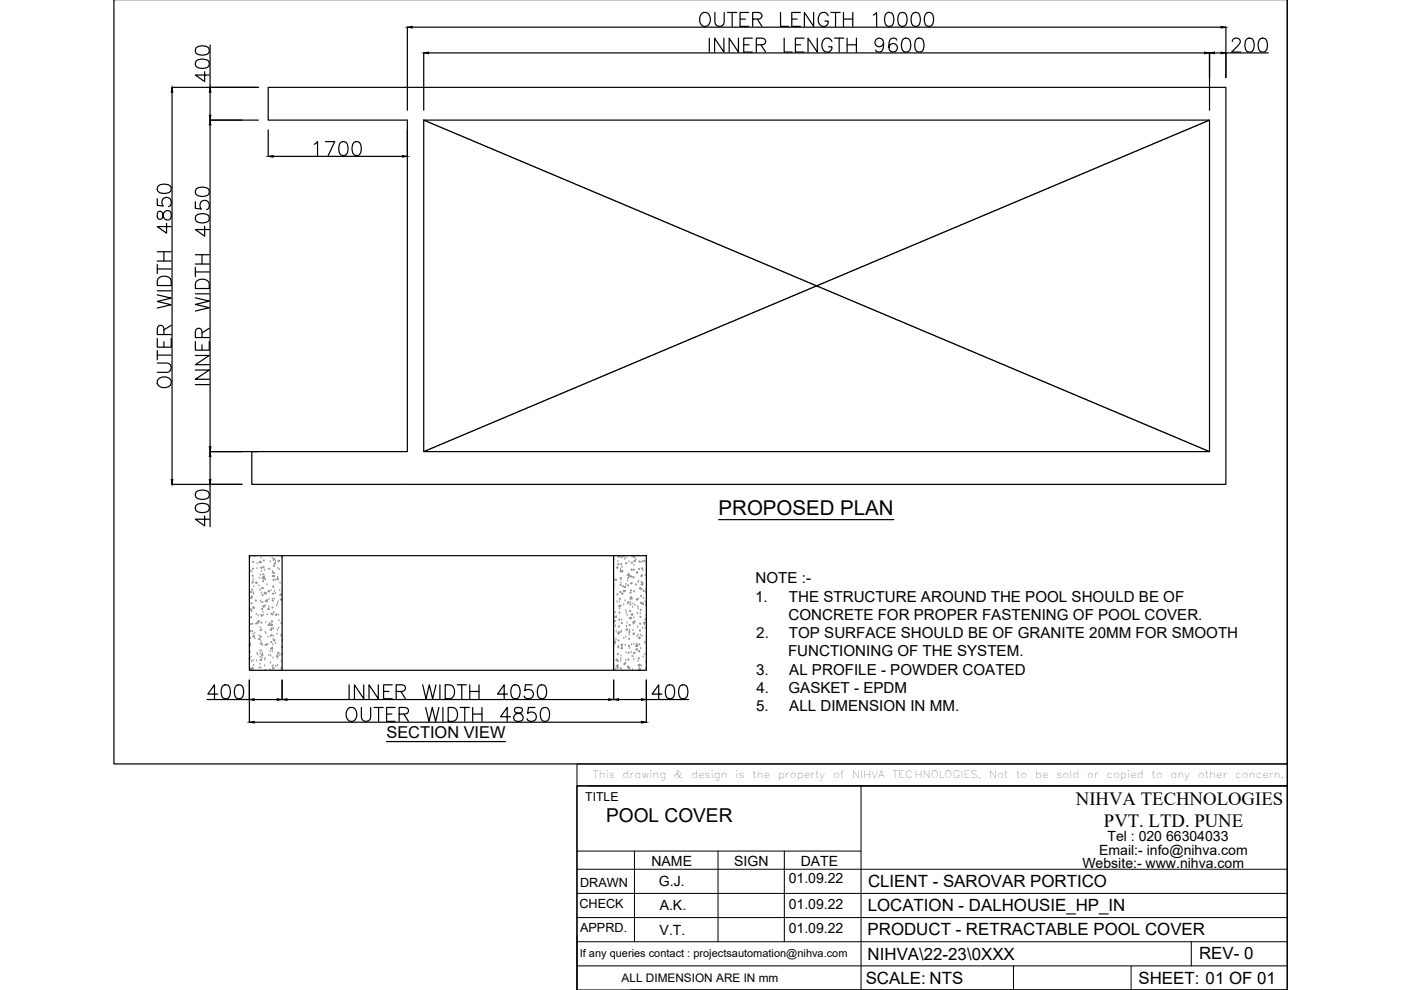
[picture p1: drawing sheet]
<svg xmlns="http://www.w3.org/2000/svg" width="297mm" height="210mm" viewBox="0 0 297 210" stroke-linecap="round" stroke-linejoin="round" font-family="sans-serif">
<defs><g id="words">
<text font-size="4.3" x="152.4" y="109.3">PROPOSED PLAN</text>
<text font-size="4.1" x="128.5" y="174.2">POOL COVER</text>
<g font-size="4">
<text x="228.1" y="170.8">NIHVA TECHNOLOGIES</text>
<text x="234.1" y="175.3">PVT. LTD. PUNE</text>
</g>
<g font-size="3.6">
<text x="184" y="188.1">CLIENT - SAROVAR PORTICO</text>
<text x="184" y="193.2">LOCATION - DALHOUSIE_HP_IN</text>
<text x="183.9" y="198.3">PRODUCT - RETRACTABLE POOL COVER</text>
<text x="184" y="203.5">NIHVA\22-23\0XXX</text>
<text x="254.2" y="203.4">REV- 0</text>
<text x="183.6" y="208.6">SCALE: NTS</text>
<text x="241.4" y="208.6">SHEET: 01 OF 01</text>
</g>
<text font-size="3.5" x="81.9" y="156.5">SECTION VIEW</text>
<g font-size="3.2">
<text x="160.2" y="123.7">NOTE :-</text>
<text x="160.1" y="127.6">1.</text>
<text x="167.2" y="131.4">CONCRETE FOR PROPER FASTENING OF POOL COVER.</text>
<text x="167.3" y="127.6">THE STRUCTURE AROUND THE POOL SHOULD BE OF</text>
<text x="160.3" y="135.3">2.</text>
<text x="167.3" y="135.3">TOP SURFACE SHOULD BE OF GRANITE 20MM FOR SMOOTH</text>
<text x="160.3" y="143">3.</text>
<text x="167.1" y="139.2">FUNCTIONING OF THE SYSTEM.</text>
<text x="167.3" y="143">AL PROFILE - POWDER COATED</text>
<text x="160.4" y="146.9">4.</text>
<text x="167.2" y="146.9">GASKET - EPDM</text>
<text x="160.3" y="150.8">5.</text>
<text x="167.3" y="150.8">ALL DIMENSION IN MM.</text>
</g>
<g font-size="3">
<text x="234.8" y="178.2">Tel : 020 66304033</text>
<text x="138.1" y="183.6">NAME</text>
<text x="155.7" y="183.6">SIGN</text>
<text x="169.8" y="183.5">DATE</text>
<text x="229.5" y="184">Website:- www.nihva.com</text>
<text x="233" y="181.2">Email:- info@nihva.com</text>
<text x="139.7" y="188">G.J.</text>
<text x="167.2" y="187.2">01.09.22</text>
<text x="139.9" y="193">A.K.</text>
<text x="167.2" y="192.7">01.09.22</text>
<text x="167.2" y="197.8">01.09.22</text>
<text x="139.9" y="198.2">V.T.</text>
</g>
<g font-size="2.7">
<text x="123" y="188">DRAWN</text>
<text x="122.9" y="192.5">CHECK</text>
<text x="123" y="197.6">APPRD.</text>
</g>
<text font-size="2.6" x="124.1" y="169.9">TITLE</text>
<text font-size="2.5" x="131.8" y="208.2">ALL DIMENSION ARE IN mm</text>
<text font-size="2.3" x="122.9" y="202.9">If any queries contact : projectsautomation@nihva.com</text>
<g font-size="2.2">
<text x="125.7" y="164.8">This</text>
<text x="132" y="164.8">drawing</text>
<text x="142.9" y="164.8">&amp;</text>
<text x="146.5" y="164.8">design</text>
<text x="155.9" y="164.8">is</text>
<text x="159.5" y="164.8">the</text>
<text x="165" y="164.8">property</text>
<text x="176.6" y="164.8">of</text>
<text x="180.7" y="164.8">NIHVA</text>
<text x="189.2" y="164.8">TECHNOLOGIES.</text>
<text x="209.7" y="164.8">Not</text>
<text x="215.4" y="164.8">to</text>
<text x="219.5" y="164.8">be</text>
<text x="224" y="164.8">sold</text>
<text x="230.5" y="164.8">or</text>
<text x="234.6" y="164.8">copied</text>
<text x="244.1" y="164.8">to</text>
<text x="248.2" y="164.8">any</text>
<text x="254" y="164.8">other</text>
<text x="261.9" y="164.8">concern.</text>
</g>
</g></defs>
<!-- layer: 0 -->
<g fill="none" stroke="#000" stroke-width=".25">
<path d="M24.2 -.1v162.1h248.7v-162.1v210h-139.2M36.4 18.5h18.4M36.5 19.6v82.1M41.6 13a2.29 2.29 0 0 1 2.6 0 .97 .97 0 0 1-.4 1.4 2.46 2.46 0 0 1-2.2-.3l-.2-.4zM41.6 10.1a2.29 2.29 0 0 1 2.6 0 .96 .96 0 0 1-.4 1.4 2.46 2.46 0 0 1-2.2-.2l-.2-.4zM43.4 15.2v2.1l-2-1.4h3M44.5 9.5v9M44.5 19.6v4.8M56.9 18.5h203v84.2h-206.5v-6.9h33v-70.3h-29.5zM86.4 5.7v17.7M87.4 5.8h171.5M89.8 11.2v12.2"/>
<path d="M90.9 11.2h164.5M148.6 3.1a1.09 1.09 0 0 1 1.3-.4 1.09 1.09 0 0 1 .7 1.1 1.3 1.3 0 0 1-.3 1.4 1.3 1.3 0 0 1-1.4 .3 1.83 1.83 0 0 1-.3-2.4zM150.4 8.1v2.9M151.6 2.6v2.1a.99 .99 0 0 0 1 .9 .99 .99 0 0 0 .9-.9v-2.1M153.5 8.1v2.9l-2-2.9v2.9M154.2 2.6h2M155.2 2.6v3M156.6 8.1v2.9l-2-2.9v2.9M156.9 4h1.1M157.7 9.5h1.1M158.7 2.6h-1.8v3h1.8M159.5 8.1h-1.8v2.9h1.8"/>
<path d="M159.6 4l1.7-.1a.67 .67 0 0 0 0-1.1l-.4-.2h-1.3v3M160.4 9.5l1.6-.1a.67 .67 0 0 0 0-1.2l-.4-.1h-1.2v2.9M160.6 4l1 1.6M161.3 9.5l1 1.5M165.5 2.6v3h1.7M166.3 8.1v2.9h1.6M167.9 4h1.1M168.6 9.5h1.2M169.7 2.6h-1.8v3h1.8M170.5 8.1h-1.9v2.9h1.9M172.5 2.6v3l-2-3v3M173.3 8.1v2.9l-2-2.9v2.9"/>
<path d="M175.6 3.3a1.08 1.08 0 0 0-1.2-.7 1.08 1.08 0 0 0-.9 1.2 1.3 1.3 0 0 0 .3 1.4 1.3 1.3 0 0 0 1.4 .3l.4-.6v-.4h-.7M176.2 2.6h1.9M176.4 8.8a1.09 1.09 0 0 0-1.3-.7 1.09 1.09 0 0 0-.8 1.1 1.3 1.3 0 0 0 .3 1.4 1.3 1.3 0 0 0 1.4 .3l.4-.6v-.4h-.7M176.9 8.1h2M177.2 2.6v3M177.9 8.1v2.9M178.8 4h2M178.8 2.6v3M179.6 9.5h2M179.6 8.1v2.9M180.8 2.6v3M181.6 8.1v2.9"/>
<path d="M185.2 3.2l.7-.6v3M187.3 9.1a.92 .92 0 0 1-1.2 .8 .92 .92 0 0 1-.4-1.5 .92 .92 0 0 1 1.5 .1 2.67 2.67 0 0 1-.3 2.4 .87 .87 0 0 1-1.3-.3M188 2.8a.94 .94 0 0 1 1.4 .4 2.41 2.41 0 0 1-.3 2.3 .97 .97 0 0 1-1.4-.5 2.44 2.44 0 0 1 .3-2.2zM190.1 8.5a.85 .85 0 0 0-1.2-.3 2.27 2.27 0 0 0 0 2.7 .92 .92 0 0 0 1.3-.4 .92 .92 0 0 0-.6-1.3 .92 .92 0 0 0-1.1 .9M190.8 2.8a.95 .95 0 0 1 1.4 .4 2.45 2.45 0 0 1-.3 2.3 .95 .95 0 0 1-1.4-.5 2.39 2.39 0 0 1 .3-2.2zM191.5 8.2a.95 .95 0 0 1 1.5 .5 2.45 2.45 0 0 1-.3 2.2 .95 .95 0 0 1-1.4-.4 2.39 2.39 0 0 1 .2-2.3zM193.6 2.8a.94 .94 0 0 1 1.4 .4 2.41 2.41 0 0 1-.3 2.3 .97 .97 0 0 1-1.4-.5 2.44 2.44 0 0 1 .3-2.2zM194.4 8.2a.94 .94 0 0 1 1.4 .5 2.41 2.41 0 0 1-.3 2.2 .97 .97 0 0 1-1.4-.4 2.44 2.44 0 0 1 .3-2.3zM196.4 2.8a.95 .95 0 0 1 1.4 .4 2.45 2.45 0 0 1-.3 2.3 .95 .95 0 0 1-1.4-.5 2.39 2.39 0 0 1 .3-2.2zM256.4 11.2v12.2M257.5 11.2h1.4M259.9 11.2h9"/>
<path d="M259.9 5.7v10.7M261.3 8.8l.3-.6 .8-.1a.73 .73 0 0 1 .4 1.1l-1.7 1.8h2M264.4 8.2a.94 .94 0 0 1 1.4 .5 2.41 2.41 0 0 1-.3 2.2 .96 .96 0 0 1-1.4-.4 2.44 2.44 0 0 1 .3-2.3zM267.2 8.2a.95 .95 0 0 1 1.4 .5 2.45 2.45 0 0 1-.3 2.2 .95 .95 0 0 1-1.4-.4 2.39 2.39 0 0 1 .3-2.3zM33.5 39.5a2.27 2.27 0 0 1 2.7 0 .97 .97 0 0 1-.5 1.4 2.44 2.44 0 0 1-2.2-.3l-.2-.4zM44.5 25.5h10.3M44.5 26.5v68.2M56.9 27.6v5.6M57.9 33.2h27.4M66.6 30.6l.7-.6v3M69 30h2l-1.4 3M72.2 30.2a.97 .97 0 0 1 1.5 .4 2.44 2.44 0 0 1-.3 2.2 .95 .95 0 0 1-1.4-.4 2.44 2.44 0 0 1 .2-2.2z"/>
<path d="M75.1 30.2a.96 .96 0 0 1 1.4 .4 2.44 2.44 0 0 1-.3 2.2 .94 .94 0 0 1-1.4-.4 2.39 2.39 0 0 1 .3-2.2zM89.8 25.5h166.6v70.3h-166.6zM33.3 42.1v1.4l1.3 .2a1.04 1.04 0 0 1 0-1.6 1.04 1.04 0 0 1 1.5 .2 1.04 1.04 0 0 1-.4 1.5M33.3 56v2M33.3 57h3M33.3 55.3h3M33.3 53.4h3M33.5 59.1a1.64 1.64 0 0 1 2.8 .5v.9h-3zM33.5 45a1.11 1.11 0 0 0 .3 1.5h.3a1.6 1.6 0 0 0 .7-1.4 .81 .81 0 0 1 .8-.5 .81 .81 0 0 1 .7 .8v.5a.84 .84 0 0 1-.9 .8 .84 .84 0 0 1-.8-.9l-.1-.6a.59 .59 0 0 0-1-.2zM34.8 53.4v1.9M35.3 47.3v2.1l-2-1.4h3M41.4 42.8v1.4l1.3 .1a1.04 1.04 0 0 1 0-1.6 1.04 1.04 0 0 1 1.5 .2 1.04 1.04 0 0 1-.4 1.6"/>
<path d="M41.4 57.7h3M41.4 56.7v1.9M41.4 56h3M41.4 54h3M41.6 59.8a1.65 1.65 0 0 1 2.8 .4v1h-3zM41.6 45.7a2.29 2.29 0 0 1 2.6 0 .95 .95 0 0 1-.4 1.4 2.42 2.42 0 0 1-2.2-.3l-.2-.4zM41.6 40.1a2.29 2.29 0 0 1 2.6 0 .95 .95 0 0 1-.4 1.4 2.42 2.42 0 0 1-2.2-.3l-.2-.4zM42.8 54v2M43.4 48v2.1l-2-1.4h3M33.3 77h2.2a.99 .99 0 0 1 .8 1 .99 .99 0 0 1-.8 .9h-2.2M33.3 71.8v1.8h3v-1.8M33.3 62.5l3 .7-3 .7 3 .7-3 .7"/>
<path d="M33.3 75.3h3M33.3 74.3v2M33.3 61.7h3M34.8 70.9l-.2-1.6a.69 .69 0 0 0-1.1 0l-.2 .4v1.2h3M34.8 72.5v1.1M36.3 69l-1.5 .9M41.4 78.5h3l-3 1.9h3M41.4 75.4h3l-3 1.9h3M41.4 72.4v1.8h3v-1.8M41.4 63.1l3 .7-3 .7 3 .7-3 .7M41.4 62.3h3M42.8 71.6l-.1-1.7a.68 .68 0 0 0-1.1 0l-.2 1.7h3"/>
<path d="M42.8 73.1v1.1M44.4 69.6l-1.6 1M33.5 80.5a1.71 1.71 0 0 1 2.8 .3 1.42 1.42 0 0 1-.7 1.3 1.42 1.42 0 0 1-1.5-.1 1.03 1.03 0 0 1-.6-1.5zM41.4 81.5h3M44.5 95.8h10.3M44.5 96.8v4.9M36.4 102.7h14.9M41.6 107.1a2.34 2.34 0 0 1 2.6 0 .96 .96 0 0 1-.4 1.4 2.5 2.5 0 0 1-2.2-.2l-.2-.5zM41.6 104.3a2.29 2.29 0 0 1 2.6 0 .97 .97 0 0 1-.4 1.4 2.46 2.46 0 0 1-2.2-.2l-.2-.5zM43.4 109.4v2.1l-2-1.4h3M44.5 102.7v9M52.9 117.8h6.9v24.3h-6.9z"/>
<path d="M130.1 117.8h6.9v24.3h-6.9zM152.4 110.2h37.1M43.9 148.3h9M46.2 147.2h-2.1l1.4-2v2.9M47.3 145.3a.95 .95 0 0 1 1.4 .5 2.39 2.39 0 0 1-.3 2.2 .95 .95 0 0 1-1.4-.4 2.45 2.45 0 0 1 .3-2.3zM50.1 145.3a.96 .96 0 0 1 1.4 .5 2.44 2.44 0 0 1-.3 2.2 .94 .94 0 0 1-1.4-.4 2.41 2.41 0 0 1 .3-2.3zM52.9 144.2v8.9M53.9 148.3h4.9M53.9 153.1h82.1M59.8 144.2v4.1M60.9 148.3h68.2M73.7 150.4a1.09 1.09 0 0 1 1.2-.4 1.09 1.09 0 0 1 .7 1.1 1.28 1.28 0 0 1-.2 1.4 1.28 1.28 0 0 1-1.4 .3 1.83 1.83 0 0 1-.3-2.4z"/>
<path d="M74 145.2v2.9M76.6 150v2.1a1 1 0 0 0 1 .9 1 1 0 0 0 1-.9v-2.1M77.1 145.2v2.9l-2-2.9v2.9M79.3 150h2M80.2 145.2v2.9l-2-2.9v2.9M80.3 150v2.9M81.3 146.6h1.2M81.9 157.2h25.3M82 151.4h1.1M83.2 145.2h-1.9v2.9h1.9M83.8 150h-1.8v2.9h1.8M84 146.6h1.3l.4-.1a.67 .67 0 0 0 0-1.2l-1.7-.1v2.9"/>
<path d="M84.6 151.4l1.7-.1a.67 .67 0 0 0 0-1.2l-1.7-.1v2.9M85 146.6l1 1.5M85.6 151.4l1 1.5M89.6 145.2l.7 2.9 .7-2.9 .7 2.9 .7-2.9M90.3 150l.6 2.9 .8-2.9 .7 2.9 .7-2.9M93.3 145.2v2.9M93.9 150v2.9M94.4 145.2h1a1.58 1.58 0 0 1 1 1.5 1.58 1.58 0 0 1-1 1.4h-1zM95 150h1a1.57 1.57 0 0 1 1 1.5 1.57 1.57 0 0 1-1 1.4h-1zM96.9 145.2h2M97.6 150h1.9M97.9 145.2v2.9"/>
<path d="M98.5 150v2.9M99.6 146.6h2M99.6 145.2v2.9M100.2 151.4h2M100.2 150v2.9M101.6 145.2v2.9M102.2 150v2.9M107.6 147.2h-2.1l1.4-2v2.9M108.2 152h-2.1l1.4-2v2.9M108.7 145.3a.95 .95 0 0 1 1.4 .5 2.39 2.39 0 0 1-.2 2.2 .95 .95 0 0 1-1.5-.4 2.45 2.45 0 0 1 .3-2.3zM109.2 150.1a.6 .6 0 0 0 .3 1 1.2 1.2 0 0 1 1.4 1.3 1.03 1.03 0 0 1-1.2 .6 1.03 1.03 0 0 1-.8-1 1.34 1.34 0 0 1 1.4-.9 .6 .6 0 0 0 .3-1l-.4-.1zM112.8 145.2h-1.4l-.1 1.3a1.04 1.04 0 0 1 1.5-.1 1.04 1.04 0 0 1-.2 1.6 1.04 1.04 0 0 1-1.5-.4"/>
<path d="M113.4 150h-1.4l-.1 1.3a1.04 1.04 0 0 1 1.6-.1 1.04 1.04 0 0 1-.2 1.6 1.04 1.04 0 0 1-1.6-.4M114.3 145.3a.95 .95 0 0 1 1.4 .5 2.39 2.39 0 0 1-.2 2.2 .95 .95 0 0 1-1.4-.4 2.45 2.45 0 0 1 .2-2.3zM115 150.1a.96 .96 0 0 1 1.4 .5 2.47 2.47 0 0 1-.3 2.2 .96 .96 0 0 1-1.4-.4 2.39 2.39 0 0 1 .3-2.3zM130.1 144.2v4.1M131.1 148.3h4.9M137 148.3h9M137 144.2v8.9M140.4 147.2h-2.1l1.4-2v2.9M141.5 145.3a.96 .96 0 0 1 1.4 .5 2.47 2.47 0 0 1-.3 2.2 .95 .95 0 0 1-1.4-.4 2.49 2.49 0 0 1 .3-2.3zM144.3 145.3a.97 .97 0 0 1 1.4 .5 2.44 2.44 0 0 1-.3 2.2 .95 .95 0 0 1-1.4-.4 2.45 2.45 0 0 1 .3-2.3zM122.3 166.6h150.6v43.3h-150.6z"/>
</g>
<g fill="#000" stroke="#000" stroke-width=".21">
<path d="M36.5 18.5l.1 1.1h-.3zM44.5 18.5l.2 1.1h-.3zM86.4 5.8l1-.2v.3zM89.8 11.2l1.1-.2v.4zM255.4 11l1 .2-1 .2zM256.4 11.2l1.1-.2v.4zM258.9 11l1 .2-1 .2zM258.9 5.6l1 .2-1 .1zM44.5 25.5l.2 1h-.3zM44.4 24.4h.3l-.2 1.1zM56.9 33.2l1-.2v.3zM85.3 33l1.1 .2-1.1 .1z"/>
<path d="M44.4 94.7h.3l-.2 1.1zM44.5 95.8l.2 1h-.3zM36.3 101.7h.3l-.1 1zM44.4 101.7h.3l-.2 1zM52.9 153.1l1-.2v.4zM52.9 148.3l1-.2v.4zM58.8 148.1l1 .2-1 .2zM59.8 148.3l1.1-.2v.4zM129.1 148.1l1 .2-1 .2zM130.1 148.3l1-.2v.4zM136 152.9l1 .2-1 .2zM136 148.1l1 .2-1 .2z"/>
</g>
<!-- layer: HIDDEN -->
<g fill="none" stroke="#000" stroke-width=".25">
<path d="M89.8 25.5h.2M90 25.5l.1 .1M90.2 25.6h.1M90.3 25.7h.1M90.5 25.7l.2 .1M90.8 25.9h.1M90.9 25.9l.1 .1M91.1 26h.1M91.2 26l.3 .2M91.5 26.2h.1M91.7 26.3h.1M91.8 26.3l.1 .1"/>
<path d="M92 26.4h.1M92.1 26.4l.1 .1M92.3 26.5h.1M92.4 26.6h.1M92.6 26.6l.1 .1M92.7 26.7l.3 .1M93.1 26.8l.1 .1M93.2 26.9h.1M93.4 26.9l.1 .1M93.5 27l.1 .1M93.7 27.1h.1M93.8 27.1l.1 .1"/>
<path d="M94 27.2l.2 .1M94.3 27.3l.1 .1M94.4 27.4h.1M94.6 27.5h.1M94.7 27.5l.1 .1M94.9 27.6h.1M95 27.7h.1M95.2 27.7l.1 .1M95.3 27.8h.1M95.5 27.8l.2 .2M95.8 28h.1M95.9 28l.2 .1"/>
<path d="M96.1 28.1l.1 .1M96.3 28.2l.2 .1M96.6 28.3h.1M96.7 28.4h.1M96.9 28.4l.1 .1M97 28.5h.1M97.2 28.6h.1M97.3 28.6l.1 .1M97.5 28.7h.1M97.6 28.7l.1 .1M97.8 28.8l.1 .1M97.9 28.9h.1"/>
<path d="M98.1 28.9l.1 .1M98.2 29l.3 .1M98.5 29.1l.1 .1M98.7 29.2h.1M98.8 29.3h.1M99 29.3l.2 .1M99.3 29.5h.1M99.4 29.5l.2 .1M99.6 29.6h.1M99.8 29.6l.2 .2M100.1 29.8h.1M100.2 29.8l.1 .1"/>
<path d="M100.4 29.9l.1 .1M100.5 30h.1M100.7 30l.1 .1M100.8 30.1h.1M101 30.2l.2 .1M101.3 30.3h.1M101.4 30.4h.1M101.6 30.4l.1 .1M101.7 30.5l.3 .1M102 30.6l.1 .1M102.2 30.7h.1M102.3 30.7l.1 .1"/>
<path d="M102.5 30.8l.3 .1M102.8 30.9l.1 .1M103 31h.1M103.1 31.1h.1M103.3 31.1l.2 .1M103.6 31.3h.1M103.7 31.3l.1 .1M103.9 31.4h.1M104 31.4l.1 .1M104.2 31.5l.1 .1M104.3 31.6h.1M104.5 31.6l.2 .2"/>
<path d="M104.8 31.8h.1M104.9 31.8l.1 .1M105.1 31.9h.1M105.2 32l.3 .1M105.5 32.1h.1M105.7 32.2h.1M105.9 32.2v.1M106 32.3l.3 .1M106.3 32.4l.1 .1M106.5 32.5h.1M106.6 32.5l.1 .1M106.8 32.6l.2 .1"/>
<path d="M107.1 32.7l.1 .1M107.2 32.8h.1M107.4 32.9h.1M107.5 32.9l.1 .1M107.7 33h.1M107.8 33.1h.1M108 33.1l.2 .1M108.3 33.2l.1 .1M108.4 33.3l.1 .1M108.6 33.4h.1M108.7 33.4l.3 .2M109 33.6h.1"/>
<path d="M109.2 33.6l.1 .1M109.4 33.7h.1M109.5 33.8l.3 .1M109.8 33.9h.1M110 34h.1M110.1 34l.1 .1M110.3 34.1l.2 .1M110.6 34.2l.1 .1M110.7 34.3h.1M110.9 34.3l.1 .1M111 34.4l.1 .1M111.2 34.5h.1"/>
<path d="M111.3 34.5l.1 .1M111.5 34.6l.2 .1M111.8 34.7l.1 .1M111.9 34.8h.1M112.1 34.9h.1M112.2 34.9l.3 .1M112.6 35v.1M112.7 35.1l.1 .1M112.9 35.2h.1M113 35.2l.3 .2M113.3 35.4h.1M113.5 35.4l.1 .1"/>
<path d="M113.6 35.5h.1M113.8 35.6l.2 .1M114.1 35.7h.1M114.2 35.8h.1M114.4 35.8l.1 .1M114.5 35.9l.3 .1M114.8 36l.1 .1M115 36.1h.1M115.1 36.1l.1 .1M115.3 36.2l.1 .1M115.4 36.3h.1M115.6 36.3l.1 .1"/>
<path d="M115.7 36.4l.3 .1M116.1 36.5v.1M116.2 36.6h.1M116.4 36.7h.1M116.5 36.7l.3 .1M116.8 36.8l.1 .1M117 36.9h.1M117.1 37h.1M117.3 37l.2 .2M117.6 37.2h.1M117.7 37.2l.1 .1M117.9 37.3h.1"/>
<path d="M118 37.4l.3 .1M118.3 37.5h.1M118.5 37.6l.2 .1M118.8 37.7h.1M118.9 37.7l.1 .1M119.1 37.8h.1M119.2 37.9h.2M119.4 37.9l.1 .1M119.6 38l.1 .1M119.7 38.1h.1M119.9 38.1l.1 .1M120 38.2h.1"/>
<path d="M120.2 38.3h.1M120.3 38.3l.1 .1M120.5 38.4h.1M120.6 38.5h.1M120.8 38.5l.2 .1M121.1 38.6l.1 .1M121.2 38.7h.1M121.4 38.8h.1M121.5 38.8l.3 .2M121.8 39h.1M122 39l.2 .1M122.3 39.2h.1"/>
<path d="M122.4 39.2l.2 .1M122.6 39.3h.1M122.8 39.4h.1M122.9 39.4l.1 .1M123.1 39.5h.1M123.2 39.5l.1 .1M123.4 39.6h.1M123.5 39.7h.1M123.7 39.7l.1 .1M123.8 39.8h.1M124 39.9h.1M124.1 39.9l.1 .1"/>
<path d="M124.3 40l.2 .1M222 40h-.1M222.2 39.9l-.1 .1M222.3 39.9h-.1M222.6 39.7l-.2 .1M222.8 39.7h-.1M222.9 39.6h-.1M223.1 39.5l-.1 .1M223.4 39.4l-.3 .1M223.5 39.4h-.1M223.7 39.3h-.1M223.8 39.2l-.1 .1"/>
<path d="M224 39.2h-.1M224.1 39.1h-.1M224.3 39l-.1 .1M224.6 38.9l-.3 .1M224.7 38.8l-.1 .1M224.9 38.8h-.1M225.1 38.7h-.1M225.4 38.6l-.3 .1M225.5 38.5l-.1 .1M225.7 38.5h-.1M225.8 38.4h-.1M226.1 38.3l-.2 .1"/>
<path d="M226.3 38.2h-.1M226.4 38.1l-.1 .1M226.6 38.1h-.1M226.9 37.9l-.3 .2M227 37.9h-.1M227.2 37.8h-.1M227.3 37.7l-.1 .1M227.6 37.6l-.2 .1M227.8 37.6h-.1M228.1 37.4l-.3 .1M228.2 37.4h.1M228.4 37.3h-.1"/>
<path d="M228.6 37.2l-.1 .1M228.9 37.1l-.3 .1M229 37l-.1 .1M229.2 37h-.1M229.3 36.9h-.1M229.6 36.8l-.2 .1M229.8 36.7l-.1 .1M229.9 36.7h-.1M230.1 36.6h-.1M230.4 36.5l-.3 .1M230.5 36.4h-.1M230.7 36.3l-.1 .1"/>
<path d="M230.8 36.3h-.1M231.1 36.1l-.2 .2M231.3 36.1h-.1M231.6 35.9l-.3 .2M231.8 35.9h-.1M231.9 35.8l-.1 .1M232.1 35.8h-.1M232.4 35.6l-.3 .1M232.5 35.6h-.1M232.7 35.5h-.1M232.8 35.4l-.1 .1M233.1 35.3l-.2 .1"/>
<path d="M233.3 35.2l-.1 .1M233.4 35.2h-.1M233.6 35.1l-.1 .1M233.9 35l-.3 .1M234 34.9l-.1 .1M234.2 34.9h-.1M234.3 34.8h-.1M234.7 34.7l-.3 .1M234.8 34.6h-.1M235.1 34.5l-.2 .1M235.3 34.4l-.1 .1M235.4 34.3l-.1 .1"/>
<path d="M235.6 34.3h-.1M235.9 34.1l-.3 .2M236 34.1h-.1M236.2 34l-.1 .1M236.3 34h-.1M236.6 33.8l-.2 .1M236.8 33.8h-.1M236.9 33.7h-.1M237.1 33.6l-.1 .1M237.4 33.5l-.3 .1M237.5 33.4l-.1 .1M237.7 33.4h-.1"/>
<path d="M237.8 33.3v.1M238.2 33.2l-.3 .1M238.3 33.1l-.1 .1M238.6 33l-.2 .1M238.8 32.9l-.1 .1M238.9 32.9h-.1M239.1 32.8h-.1M239.4 32.7l-.3 .1M239.5 32.6l-.1 .1M239.7 32.5l-.1 .1M239.8 32.5h-.1M240.1 32.3l-.2 .2"/>
<path d="M240.3 32.3h-.1M240.4 32.2l-.1 .1M240.6 32.2h-.1M240.9 32l-.3 .1M241 32h-.1M241.2 31.9h-.1M241.3 31.8v.1M241.7 31.7l-.3 .1M241.8 31.6l-.1 .1M242 31.6h-.1M242.1 31.5l-.1 .1M242.3 31.4l-.1 .1"/>
<path d="M242.4 31.4h-.1M242.6 31.3l-.1 .1M242.9 31.2l-.3 .1M243 31.1l-.1 .1M243.2 31.1h-.1M243.3 31h-.1M243.6 30.9l-.2 .1M243.8 30.8l-.1 .1M243.9 30.7l-.1 .1M244.1 30.7h-.1M244.4 30.5l-.3 .2M244.5 30.5h.1"/>
<path d="M244.7 30.4l-.1 .1M244.9 30.4h-.1M245.2 30.2l-.3 .1M245.3 30.2h-.1M245.6 30l-.2 .1M245.8 30h-.1M245.9 29.9l-.1 .1M246.1 29.8l-.1 .1M246.2 29.8h-.1M246.4 29.7l-.1 .1M246.5 29.6l-.1 .1M246.7 29.6h-.1"/>
<path d="M246.8 29.5l-.1 .1M247.1 29.4l-.2 .1M247.3 29.3l-.1 .1M247.4 29.3h-.1M247.6 29.2h-.1M247.9 29.1l-.3 .1M248 29v.1M248.2 28.9l-.1 .1M248.4 28.9h-.1M248.7 28.7l-.3 .2M248.8 28.7h-.1M249.1 28.6l-.2 .1"/>
<path d="M249.3 28.5h-.1M249.4 28.4l-.1 .1M249.6 28.4h-.1M249.9 28.2l-.3 .1M250 28.2h-.1M250.2 28.1l-.1 .1M250.3 28l-.1 .1M250.5 28h-.1M250.6 27.9l-.1 .1M250.8 27.8l-.1 .1M250.9 27.8h-.1M251.1 27.7l-.1 .1"/>
<path d="M251.3 27.7h-.2M251.4 27.6h-.1M251.6 27.5l-.1 .1M251.7 27.5h-.1M251.9 27.4h-.1M252.2 27.3l-.3 .1M252.3 27.2l-.1 .1M252.5 27.1l-.1 .1M252.6 27.1h-.1M252.8 27l-.1 .1M252.9 26.9l-.1 .1M253.1 26.9h-.1"/>
<path d="M253.4 26.8l-.3 .1M253.5 26.7h-.1M253.7 26.6l-.1 .1M253.8 26.6h-.1M254.1 26.4l-.2 .1M254.3 26.4h-.1M254.5 26.3l-.2 .1M254.6 26.3h-.1M254.8 26.2h-.1M254.9 26.1l-.1 .1M255.1 26l-.1 .1M255.2 26h-.1"/>
<path d="M255.4 25.9l-.1 .1M255.7 25.8l-.3 .1M255.8 25.7l-.1 .1M256.1 25.6l-.2 .1M256.3 25.5l-.1 .1M256.4 25.5h-.1M124.6 40.1l.1 .1M124.7 40.2h.1M124.9 40.3h.1M125 40.3l.3 .1M125.3 40.4l.1 .1M125.5 40.5l.2 .1"/>
<path d="M125.8 40.6l.1 .1M125.9 40.7h.2M126.1 40.8h.1M126.3 40.8l.2 .1M126.6 41h.1M126.7 41l.1 .1M126.9 41.1h.1M127 41.2l.3 .1M127.3 41.3h.1M127.5 41.3l.1 .1M127.6 41.4h.1M127.8 41.5h.1"/>
<path d="M127.9 41.5l.1 .1M128.1 41.6h.1M128.2 41.7h.1M128.4 41.7l.1 .1M128.5 41.8l.3 .1M128.8 41.9l.1 .1M129 42l.3 .1M129.3 42.1l.1 .1M129.5 42.2h.1M129.6 42.2l.1 .1M129.8 42.3l.2 .1M130.1 42.4l.1 .1"/>
<path d="M130.2 42.5h.1M130.4 42.6h.1M130.5 42.6l.3 .1M130.8 42.8h.1M131 42.8l.1 .1M131.1 42.9h.1M131.3 43l.2 .1M131.6 43.1h.1M131.7 43.1l.1 .1M131.9 43.2h.1M132 43.3l.3 .1M132.4 43.4h.1"/>
<path d="M132.5 43.5l.3 .1M132.8 43.6h.1M133 43.7h.1M133.1 43.7l.1 .1M133.3 43.8l.2 .1M133.6 43.9l.1 .1M133.7 44h.1M133.9 44l.1 .1M134 44.1l.3 .1M134.3 44.2l.1 .1M134.5 44.3h.1M134.6 44.4h.1"/>
<path d="M134.8 44.4l.2 .1M135.1 44.6h.1M135.2 44.6l.1 .1M135.4 44.7h.1M135.5 44.7l.2 .1M135.7 44.8l.1 .1M135.9 44.9h.1M136 44.9l.3 .1M136.3 45.1h.1M136.5 45.1l.1 .1M136.6 45.2h.1M136.8 45.3l.2 .1"/>
<path d="M137.1 45.4h.1M137.2 45.5h.1M137.4 45.5l.1 .1M137.5 45.6l.3 .1M137.8 45.7l.1 .1M138 45.8h.1M138.1 45.8l.1 .1M138.3 45.9l.2 .1M138.6 46l.1 .1M138.7 46.1h.1M138.9 46.2h.1M139.1 46.2l.2 .1"/>
<path d="M139.4 46.4h.1M139.5 46.4l.3 .1M139.8 46.5l.1 .1M140 46.6l.1 .1M140.1 46.7h.1M140.3 46.7l.2 .1M140.6 46.9h.1M140.7 46.9l.1 .1M140.9 47h.1M141 47.1l.3 .1M141.3 47.2h.1M141.5 47.3h.1"/>
<path d="M141.6 47.3l.1 .1M141.8 47.4l.2 .1M142.1 47.5l.1 .1M142.2 47.6h.2M142.4 47.6l.1 .1M142.6 47.7l.2 .1M142.9 47.8l.1 .1M143 47.9l.3 .1M143.3 48l.1 .1M143.5 48.1h.1M143.6 48.2h.1M143.8 48.2l.2 .1"/>
<path d="M144.1 48.3l.1 .1M144.2 48.4l.1 .1M144.4 48.5h.1M144.5 48.5l.3 .1M144.8 48.7h.1M145 48.7l.1 .1M145.1 48.8h.1M145.3 48.9l.2 .1M145.6 49h.1M145.8 49.1h.1M145.9 49.1l.1 .1M146.1 49.2l.2 .1"/>
<path d="M146.4 49.3l.1 .1M146.5 49.4l.3 .1M146.8 49.5h.1M147 49.6h.1M147.1 49.6l.1 .1M147.3 49.7l.2 .1M147.6 49.8l.1 .1M147.7 49.9h.1M147.9 50h.1M148 50l.1 .1M148.2 50.1h.1M148.3 50.1l.1 .1"/>
<path d="M148.5 50.2l.1 .1M148.6 50.3h.1M148.8 50.3l.3 .1M149.1 50.5h.1M149.3 50.5l.1 .1M149.4 50.6h.1M149.6 50.7l.2 .1M149.9 50.8h.1M150 50.9l.3 .1M150.3 51h.1M150.5 51l.1 .1M150.6 51.1l.1 .1"/>
<path d="M150.8 51.2h.1M150.9 51.2l.1 .1M151.1 51.3h.1M151.2 51.4h.1M151.4 51.4l.1 .1M151.5 51.5l.3 .1M151.8 51.6l.1 .1M152 51.7h.1M152.2 51.8h.1M152.3 51.8l.3 .1M152.6 51.9l.1 .1M152.8 52l.1 .1"/>
<path d="M152.9 52.1h.1M153.1 52.1l.2 .1M153.4 52.3h.1M153.5 52.3l.3 .1M153.8 52.5h.1M154 52.5l.1 .1M154.1 52.6h.1M154.3 52.7l.2 .1M154.6 52.8h.1M154.7 52.8l.1 .1M154.9 52.9l.1 .1M155 53l.3 .1"/>
<path d="M155.3 53.1h.1M155.5 53.2h.1M155.7 53.2l.1 .1M155.8 53.3l.3 .1M156.1 53.4l.1 .1M156.3 53.5h.1M156.4 53.6h.1M156.6 53.6l.2 .1M156.9 53.7l.1 .1M157 53.8l.3 .1M157.3 53.9l.1 .1M157.5 54h.1"/>
<path d="M157.6 54.1h.1M157.8 54.1l.1 .1M157.9 54.2h.1M158.1 54.3h.1M158.2 54.3l.1 .1M158.4 54.4h.1M158.5 54.5l.3 .1M158.9 54.6h.1M159 54.6l.1 .1M159.2 54.7l.1 .1M159.3 54.8l.3 .1M159.6 54.9h.1"/>
<path d="M159.8 55h.1M159.9 55l.1 .1M160.1 55.1l.2 .1M160.4 55.2l.1 .1M160.5 55.3l.3 .1M160.8 55.4l.1 .1M161 55.5h.1M161.1 55.5l.1 .1M161.3 55.6l.2 .1M161.6 55.7l.1 .1M161.7 55.8h.1M161.9 55.9h.1"/>
<path d="M162 55.9l.2 .1M162.2 56h.1M162.4 56.1h.1M162.5 56.1l.1 .1M162.7 56.2h.1M162.8 56.3l.3 .1M163.1 56.4h.1M163.3 56.4l.1 .1M163.4 56.5l.1 .1M163.6 56.6h.1M163.7 56.6l.1 .1M163.9 56.7h.1"/>
<path d="M164 56.8l.3 .1M164.3 56.9h.1M164.5 57h.1M164.6 57l.1 .1M164.8 57.1l.2 .1M165.1 57.2l.1 .1M165.2 57.3h.2M165.4 57.3l.1 .1M165.6 57.4l.2 .1M165.9 57.5l.1 .1M166 57.6h.1M166.2 57.7h.1"/>
<path d="M166.3 57.7l.1 .1M166.5 57.8h.1M166.6 57.9h.1M166.8 57.9l.1 .1M166.9 58h.1M167.1 58.1l.2 .1M167.4 58.2h.1M167.5 58.2l.3 .1M167.8 58.4h.1M168 58.4l.1 .1M168.1 58.5h.1M168.3 58.6h.1"/>
<path d="M168.4 58.6l.1 .1M168.6 58.7h.1M168.7 58.8h.2M168.9 58.8l.1 .1M169.1 58.9l.2 .1M169.4 59l.1 .1M169.5 59.1h.1M169.7 59.1l.1 .1M169.8 59.2l.3 .1M170.1 59.3l.1 .1M170.3 59.4h.1M170.4 59.5h.1"/>
<path d="M170.6 59.5l.1 .1M170.7 59.6h.1M170.9 59.7h.1M171 59.7l.3 .1M171.3 59.9h.1M171.5 59.9l.1 .1M171.6 60h.1M174.8 59.9l-.3 .1M174.9 59.9h-.1M175.1 59.8h-.1M175.2 59.7v.1M175.6 59.6l-.3 .1"/>
<path d="M175.7 59.5l-.1 .1M175.9 59.5h-.1M176 59.4h-.1M176.3 59.3l-.2 .1M176.5 59.2h-.1M176.6 59.1l-.1 .1M176.8 59.1h-.1M177.1 59l-.3 .1M177.2 58.9h-.1M177.4 58.8l-.1 .1M177.5 58.8h-.1M177.7 58.7h-.1"/>
<path d="M177.8 58.6l-.1 .1M178 58.6h-.1M178.3 58.4l-.3 .1M178.4 58.4h-.1M178.6 58.3h-.1M178.7 58.2v.1M179.1 58.1l-.3 .1M179.2 58.1h-.1M179.4 58h-.1M179.5 57.9l-.1 .1M179.8 57.8l-.2 .1M180 57.7l-.1 .1"/>
<path d="M180.1 57.7h-.1M180.3 57.6h-.1M180.6 57.5l-.3 .1M180.7 57.4h-.1M180.9 57.3l-.1 .1M181 57.3h-.1M181.3 57.2l-.2 .1M181.5 57.1h-.1M181.8 57l-.3 .1M181.9 56.9h-.1M182.1 56.8l-.1 .1M182.3 56.8h-.1"/>
<path d="M182.6 56.6l-.3 .1M182.7 56.6h-.1M182.9 56.5l-.1 .1M183 56.4l-.1 .1M183.3 56.3l-.2 .1M183.5 56.3h-.1M183.6 56.2h-.1M183.8 56.1l-.1 .1M184.1 56l-.3 .1M184.2 55.9l-.1 .1M184.4 55.9h-.1M184.5 55.8h-.1"/>
<path d="M184.7 55.7l-.1 .1M184.8 55.7h-.1M185 55.6l-.1 .1M185.3 55.5l-.3 .1M185.4 55.4v.1M185.6 55.4h-.1M185.8 55.3h-.1M186.1 55.2l-.3 .1M186.2 55.1h-.1M186.4 55l-.1 .1M186.5 55h-.1M186.8 54.8l-.2 .1"/>
<path d="M187 54.8h-.1M187.1 54.7l-.1 .1M187.3 54.6l-.1 .1M187.6 54.5l-.3 .1M187.7 54.5h-.1M187.9 54.4h-.1M188 54.3l-.1 .1M188.3 54.2l-.2 .1M188.5 54.1l-.1 .1M188.7 54.1h-.2M188.8 54h-.1M189 53.9l-.1 .1"/>
<path d="M189.1 53.9h-.1M189.3 53.8l-.1 .1M189.6 53.7l-.3 .1M189.7 53.6l-.1 .1M189.9 53.6h-.1M190 53.5h-.1M190.3 53.4l-.2 .1M190.5 53.3h-.1M190.6 53.2l-.1 .1M190.8 53.2h-.1M191.1 53l-.3 .1M191.2 53h-.1"/>
<path d="M191.4 52.9l-.1 .1M191.5 52.8l-.1 .1M191.9 52.7l-.3 .1M192 52.7h-.1M192.2 52.6h-.1M192.3 52.5l-.1 .1M192.5 52.5h-.1M192.6 52.4h-.1M192.8 52.3l-.1 .1M193.1 52.2l-.3 .1M193.2 52.1l-.1 .1M193.4 52.1h-.1"/>
<path d="M193.5 52l-.1 .1M193.8 51.9l-.2 .1M194 51.8l-.1 .1M194.1 51.8h-.1M194.3 51.7h-.1M194.6 51.6l-.3 .1M194.7 51.5h-.1M194.9 51.4l-.1 .1M195 51.4h.1M195.4 51.2l-.3 .1M195.5 51.2h-.1M195.7 51.1l-.1 .1"/>
<path d="M195.8 51l-.1 .1M196 51h-.1M196.1 50.9l-.1 .1M196.3 50.9h-.1M196.6 50.7l-.3 .1M196.7 50.7h-.1M196.9 50.6h-.1M197 50.5l-.1 .1M197.3 50.4l-.2 .1M197.5 50.3l-.1 .1M197.6 50.3h-.1M197.8 50.2l-.1 .1"/>
<path d="M198.1 50.1l-.3 .1M198.2 50l-.1 .1M198.4 50h-.1M198.6 49.9h-.1M198.7 49.8l-.1 .1M198.9 49.8h-.1M199 49.7h-.1M199.2 49.6l-.1 .1M199.3 49.6h-.1M199.5 49.5h-.1M199.6 49.4l-.1 .1M199.8 49.4h-.1"/>
<path d="M200.1 49.2l-.3 .2M200.2 49.2h-.1M200.4 49.1l-.1 .1M200.5 49.1h-.1M200.8 48.9l-.2 .1M201 48.9h-.1M201.1 48.8h-.1M201.3 48.7l-.1 .1M201.6 48.6l-.3 .1M201.7 48.5v.1M201.9 48.5h-.1M202.1 48.4l-.1 .1"/>
<path d="M202.4 48.3l-.3 .1M202.5 48.2l-.1 .1M202.7 48.2h-.1M202.8 48.1h-.1M203 48l-.1 .1M203.1 48h-.1M203.3 47.9h-.1M203.6 47.8l-.3 .1M203.7 47.7h-.1M203.9 47.6l-.1 .1M204 47.6h-.1M204.3 47.4l-.2 .2"/>
<path d="M204.5 47.4h-.1M204.6 47.3l-.1 .1M204.8 47.3h-.1M205.1 47.1l-.3 .1M205.2 47.1h.1M205.4 47h-.1M205.6 46.9l-.1 .1M205.9 46.8l-.3 .1M206 46.7l-.1 .1M206.2 46.7h-.1M206.3 46.6l-.1 .1M206.5 46.5l-.1 .1"/>
<path d="M206.6 46.5h-.1M206.8 46.4l-.1 .1M206.9 46.4h-.1M207.1 46.3h-.1M207.2 46.2l-.1 .1M207.4 46.2h-.1M207.5 46.1h-.1M207.8 46l-.2 .1M208 45.9h-.1M208.1 45.8l-.1 .1M208.3 45.8h-.1M208.6 45.6l-.2 .2"/>
<path d="M208.8 45.6h-.1M208.9 45.5l-.1 .1M209.1 45.5h-.1M209.4 45.3l-.3 .1M209.5 45.3h-.1M209.7 45.2h-.1M209.8 45.1l-.1 .1M210 45.1h-.1M210.1 45h-.1M210.3 44.9l-.1 .1M210.6 44.8l-.3 .1M210.7 44.7l-.1 .1"/>
<path d="M210.9 44.7h-.1M211 44.6l-.1 .1M211.3 44.5l-.2 .1M211.5 44.4l-.1 .1M211.7 44.4h-.2M211.8 44.3h-.1M212.1 44.2l-.2 .1M212.3 44.1h-.1M212.4 44l-.1 .1M212.6 44h-.1M212.9 43.9l-.3 .1M213 43.8h-.1"/>
<path d="M213.2 43.7l-.1 .1M213.3 43.7h-.1M213.5 43.6h-.1M213.6 43.5l-.1 .1M213.8 43.5h-.1M214.1 43.3l-.3 .1M214.2 43.3h-.1M214.4 43.2h-.1M214.5 43.1l-.1 .1M214.8 43l-.2 .1M215 43h-.1M215.2 42.9h-.2"/>
<path d="M215.3 42.8l-.1 .1M215.6 42.7l-.2 .1M215.8 42.6l-.1 .1M215.9 42.6h-.1M216.1 42.5h-.1M216.4 42.4l-.3 .1M216.5 42.3h-.1M216.7 42.2l-.1 .1M216.8 42.2h-.1M217 42.1l-.1 .1M217.1 42.1h-.1M217.3 42h-.1"/>
<path d="M217.6 41.9l-.3 .1M217.7 41.8h-.1M217.9 41.7l-.1 .1M218 41.7h-.1M218.4 41.5l-.3 .1M218.5 41.5h-.1M218.7 41.4h-.1M218.8 41.3l-.1 .1M219.1 41.2l-.2 .1M219.3 41.2h-.1M219.4 41.1h-.1M219.6 41l-.1 .1"/>
<path d="M219.9 40.9l-.3 .1M220 40.8l-.1 .1M220.2 40.8h-.1M220.3 40.7h-.1M220.5 40.6l-.1 .1M220.6 40.6h-.1M220.8 40.5h-.1M221.1 40.4l-.3 .1M221.2 40.3l-.1 .1M221.4 40.3h-.1M221.5 40.2h.1M221.9 40.1l-.3 .1"/>
<path d="M127.3 80l-.3 .1M127.4 79.9h-.1M127.6 79.8l-.1 .1M127.7 79.8h-.1M128 79.6l-.2 .1M128.2 79.6h-.1M128.3 79.5l-.1 .1M128.5 79.5h-.1M128.8 79.3l-.3 .1M128.9 79.3h-.1M129.3 79.1l-.3 .1M129.4 79.1h-.1"/>
<path d="M129.6 79h-.1M129.7 78.9l-.1 .1M130 78.8l-.2 .1M130.2 78.7l-.1 .1M130.3 78.7h-.1M130.5 78.6l-.1 .1M130.8 78.5l-.3 .1M130.9 78.4l-.1 .1M131.1 78.4h-.1M131.2 78.3h-.1M131.5 78.2l-.2 .1M131.7 78.1h-.1"/>
<path d="M131.8 78l-.1 .1M132 78h-.1M132.2 77.9h-.2M132.3 77.8l-.1 .1M132.4 77.8h.1M132.8 77.7l-.3 .1M132.9 77.6h-.1M133.1 77.5l-.1 .1M133.2 77.5h-.1M133.5 77.3l-.2 .1M133.7 77.3h-.1M133.8 77.2h-.1"/>
<path d="M134 77.1l-.1 .1M134.3 77l-.3 .1M134.4 76.9l-.1 .1M134.6 76.9h-.1M134.7 76.8l-.1 .1M135 76.7l-.2 .1M135.2 76.6l-.1 .1M135.3 76.6h-.1M135.5 76.5h-.1M135.8 76.4l-.3 .1M135.9 76.3h.1M136.3 76.2l-.3 .1"/>
<path d="M136.4 76.1l-.1 .1M136.6 76l-.1 .1M136.7 76h-.1M137 75.9l-.2 .1M137.2 75.8h-.1M137.3 75.7l-.1 .1M137.5 75.7h-.1M137.8 75.5l-.3 .1M137.9 75.5h-.1M138.1 75.4h-.1M138.2 75.3l-.1 .1M138.5 75.2l-.2 .1"/>
<path d="M138.7 75.1l-.1 .1M138.8 75.1h-.1M139 75l-.1 .1M139.3 74.9l-.2 .1M139.5 74.8l-.1 .1M139.8 74.7l-.3 .1M139.9 74.6l-.1 .1M140.1 74.6h-.1M140.2 74.5h-.1M140.4 74.4l-.1 .1M140.5 74.4h-.1M140.7 74.3l-.1 .1"/>
<path d="M140.8 74.2l-.1 .1M141 74.2h-.1M141.3 74.1l-.3 .1M141.4 74h-.1M141.6 73.9l-.1 .1M141.7 73.9h-.1M142 73.7l-.2 .1M142.2 73.7h-.1M142.4 73.6h-.2M142.5 73.5l-.1 .1M142.8 73.4l-.2 .1M143 73.3l-.1 .1"/>
<path d="M143.3 73.2l-.3 .1M143.4 73.2h-.1M143.6 73.1h-.1M143.7 73l-.1 .1M144 72.9l-.2 .1M144.2 72.8l-.1 .1M144.3 72.8h-.1M144.5 72.7h-.1M144.8 72.6l-.3 .1M144.9 72.5l-.1 .1M145.1 72.4l-.1 .1M145.2 72.4h-.1"/>
<path d="M145.5 72.3l-.2 .1M145.7 72.2h-.1M145.9 72.1l-.1 .1M146 72.1h-.1M146.3 71.9l-.2 .1M146.5 71.9h-.1M146.8 71.7l-.3 .1M146.9 71.7h-.1M147.1 71.6l-.1 .1M147.2 71.5l-.1 .1M147.5 71.4l-.2 .1M147.7 71.4h-.1"/>
<path d="M147.8 71.3h-.1M148 71.2l-.1 .1M148.3 71.1l-.3 .1M148.4 71l-.1 .1M148.6 71h-.1M148.7 70.9h-.1M149.1 70.8l-.3 .1M149.2 70.7l-.1 .1M149.4 70.6l-.1 .1M149.5 70.6h-.1M149.8 70.5l-.2 .1M150 70.4h-.1"/>
<path d="M150.1 70.3l-.1 .1M150.3 70.3h-.1M150.4 70.2h-.1M150.6 70.1l-.1 .1M150.7 70.1h-.1M151 69.9l-.2 .1M151.2 69.9h-.1M151.3 69.8l-.1 .1M151.5 69.7l-.1 .1M151.6 69.7h-.1M151.8 69.6l-.1 .1M151.9 69.6h-.1"/>
<path d="M152.1 69.5h-.1M152.2 69.4v.1M152.6 69.3l-.3 .1M152.7 69.2l-.1 .1M152.9 69.2h-.1M153 69.1h-.1M153.3 69l-.2 .1M153.5 68.9l-.1 .1M153.8 68.8l-.3 .1M153.9 68.7l-.1 .1M154.1 68.7h-.1M154.2 68.6h-.1"/>
<path d="M154.4 68.5l-.1 .1M154.5 68.5h-.1M154.7 68.4h-.1M154.8 68.3l-.1 .1M155 68.3h-.1M155.3 68.1l-.3 .1M155.4 68.1h-.1M155.6 68l-.1 .1M155.8 67.9l-.1 .1M156.1 67.8l-.3 .1M156.2 67.8h-.1M156.4 67.7h-.1"/>
<path d="M156.5 67.6l-.1 .1M156.8 67.5l-.2 .1M157 67.4l-.1 .1M157.3 67.3l-.3 .1M157.4 67.2l-.1 .1M157.6 67.2h-.1M157.7 67.1l-.1 .1M158 67l-.2 .1M158.2 66.9l-.1 .1M158.3 66.9h-.1M158.5 66.8h-.1M158.7 66.7l-.2 .1"/>
<path d="M158.8 66.7h-.1M158.9 66.6h.1M159.1 66.5l-.1 .1M159.3 66.5h-.1M159.6 66.3l-.3 .1M159.7 66.3h-.1M159.9 66.2l-.1 .1M160 66.1l-.1 .1M160.3 66l-.2 .1M160.5 66h-.1M160.6 65.9h-.1M160.8 65.8l-.1 .1"/>
<path d="M160.9 65.8h-.1M161.1 65.7h-.1M161.2 65.6l-.1 .1M161.5 65.5l-.2 .1M161.7 65.4l-.1 .1M161.8 65.4h-.1M162 65.3l-.1 .1M162.3 65.2l-.3 .1M162.5 65.1l-.1 .1M162.6 65.1h-.1M162.8 65h-.1M162.9 64.9l-.1 .1"/>
<path d="M163.1 64.9h-.1M163.2 64.8h-.1M163.4 64.7l-.1 .1M163.5 64.7h-.1M163.8 64.5l-.2 .1M164 64.5h-.1M164.3 64.4l-.3 .1M164.4 64.3h-.1M164.6 64.2l-.1 .1M164.7 64.2h-.1M164.9 64.1h-.1M165 64l-.1 .1"/>
<path d="M165.2 64h-.1M165.4 63.9h-.2M165.5 63.8l-.1 .1M165.8 63.7l-.2 .1M166 63.6l-.1 .1M166.1 63.6h-.1M166.3 63.5l-.1 .1M166.6 63.4l-.3 .1M166.7 63.3l-.1 .1M166.9 63.3h-.1M167 63.2h-.1M167.2 63.1l-.1 .1"/>
<path d="M167.3 63.1h-.1M167.5 63h-.1M167.8 62.9l-.3 .1M167.9 62.8h-.1M168.1 62.7l-.1 .1M168.2 62.7h-.1M168.5 62.6l-.2 .1M168.7 62.5h-.1M168.9 62.4l-.2 .1M169 62.4h-.1M169.2 62.3h-.1M169.3 62.2l-.1 .1"/>
<path d="M169.5 62.2h-.1M169.6 62.1h-.1M169.8 62l-.1 .1M170.1 61.9l-.3 .1M170.2 61.8l-.1 .1M170.4 61.8h-.1M170.5 61.7l-.1 .1M170.8 61.6l-.2 .1M171 61.5l-.1 .1M171.1 61.5h-.1M171.3 61.4h-.1M171.4 61.3l-.1 .1"/>
<path d="M171.6 61.3h-.1M171.7 61.2h-.1M171.8 60l.2 .1M172 61.1l-.2 .1M172.1 60.2h.1M172.2 61h-.1M172.3 60.2l.1 .1M172.4 60.9l-.1 .1M172.4 60.3h.1M172.5 60.9h-.1M172.6 60.4l.2 .1M172.8 60.8l-.2 .1"/>
<path d="M172.9 60.5h.1M173 60.7h-.1M173 60.6h.1M173.1 60.6l-.1 .1M173.2 60.6l.1 .1M173.3 60.6h-.1M173.3 60.7l.3 .1M173.4 60.5h-.1M173.6 60.4l-.1 .1M173.6 60.8l.1 .1M173.7 60.4h-.1M173.8 60.9h.1"/>
<path d="M173.9 60.3h-.1M173.9 60.9l.1 .1M174 60.2l-.1 .1M174.1 61l.2 .1M174.3 60.1l-.2 .1M174.4 61.1l.1 .1M174.5 60l-.1 .1M174.5 61.2l.3 .1M174.8 61.3l.1 .1M175 61.4h.1M175.2 61.5h.1M175.3 61.5l.3 .1"/>
<path d="M175.6 61.7h.1M175.8 61.7l.1 .1M175.9 61.8h.1M176.1 61.8l.2 .1M176.4 62h.1M176.5 62l.1 .1M176.7 62.1h.1M176.8 62.2h.1M177 62.2l.1 .1M177.1 62.3h.1M177.3 62.4h.1M177.4 62.4l.1 .1"/>
<path d="M177.6 62.5l.2 .1M177.9 62.6l.1 .1M178 62.7l.3 .1M178.3 62.8h.1M178.5 62.9h.1M178.7 62.9v.1M178.8 63h.1M179 63.1h.1M179.1 63.1l.1 .1M179.3 63.2h.1M179.4 63.3h.1M179.6 63.3l.2 .1"/>
<path d="M179.9 63.5h.1M180 63.5l.1 .1M180.2 63.6h.1M180.3 63.6l.3 .1M180.6 63.8h.1M180.8 63.8l.1 .1M180.9 63.9h.1M181.1 64h.1M181.2 64l.1 .1M181.4 64.1h.1M181.5 64.2l.3 .1M181.8 64.3h.1"/>
<path d="M182 64.4h.1M182.2 64.4l.1 .1M182.3 64.5l.3 .1M182.6 64.6h.1M182.8 64.7h.1M182.9 64.7l.1 .1M183.1 64.8l.2 .1M183.4 64.9l.1 .1M183.5 65h.1M183.7 65.1h.1M183.8 65.1l.3 .1M184.1 65.2l.1 .1"/>
<path d="M184.3 65.3l.1 .1M184.4 65.4h.1M184.6 65.4l.2 .1M184.9 65.6h.1M185 65.6l.3 .1M185.4 65.8h.1M185.5 65.8l.1 .1M185.7 65.9h.1M185.8 66l.3 .1M186.1 66.1h.1M186.3 66.1l.1 .1M186.4 66.2l.1 .1"/>
<path d="M186.6 66.3l.2 .1M186.9 66.4h.1M187 66.5h.1M187.2 66.5l.1 .1M187.3 66.6l.3 .1M187.6 66.7l.1 .1M187.8 66.8h.1M187.9 66.9h.1M188.1 66.9l.2 .1M188.4 67l.1 .1M188.5 67.1l.2 .1M188.7 67.2h.1"/>
<path d="M188.9 67.2l.1 .1M189 67.3h.1M189.2 67.4h.1M189.3 67.4l.3 .1M189.6 67.6h.1M189.8 67.6l.1 .1M189.9 67.7h.1M190.1 67.8l.2 .1M190.4 67.9h.1M190.5 67.9l.1 .1M190.7 68l.1 .1M190.8 68.1l.3 .1"/>
<path d="M191.1 68.2h.1M191.3 68.3h.1M191.4 68.3l.1 .1M191.6 68.4l.3 .1M191.9 68.5l.1 .1M192.1 68.6h.1M192.2 68.7h.1M192.4 68.7l.1 .1M192.5 68.8h.1M192.7 68.8l.1 .1M192.8 68.9l.3 .1M193.1 69l.1 .1"/>
<path d="M193.3 69.1h.1M193.4 69.2h.1M193.6 69.2l.2 .1M193.9 69.4h.1M194 69.4l.1 .1M194.2 69.5h.1M194.3 69.6l.3 .1M194.6 69.7h.1M194.8 69.7l.1 .1M195 69.8v.1M195.1 69.9l.3 .1M195.4 70h.1"/>
<path d="M195.6 70.1h.1M195.7 70.1l.1 .1M195.9 70.2h.1M196 70.3h.1M196.2 70.3l.1 .1M196.3 70.4l.3 .1M196.6 70.5l.1 .1M196.8 70.6h.1M196.9 70.6l.1 .1M197.1 70.7l.2 .1M197.4 70.8l.1 .1M197.5 70.9h.1"/>
<path d="M197.7 71h.1M197.8 71l.3 .1M198.1 71.2h.1M198.3 71.2l.1 .1M198.5 71.3h.1M198.6 71.4l.3 .1M198.9 71.5h.1M199.1 71.5l.1 .1M199.2 71.6l.1 .1M199.4 71.7h.1M199.5 71.7l.1 .1M199.7 71.8h.1"/>
<path d="M199.8 71.9l.3 .1M200.1 72h.1M200.3 72.1h.1M200.4 72.1l.1 .1M200.6 72.2l.2 .1M200.9 72.3l.1 .1M201 72.4h.1M201.2 72.4l.1 .1M201.3 72.5l.3 .1M201.7 72.6v.1M201.8 72.7h.1M202 72.8h.1"/>
<path d="M202.1 72.8l.3 .1M202.4 73h.1M202.6 73l.1 .1M202.7 73.1h.1M202.9 73.2h.1M203 73.2l.1 .1M203.2 73.3h.1M203.3 73.3l.3 .2M203.6 73.5h.1M203.8 73.5l.1 .1M203.9 73.6h.1M204.1 73.7h.1"/>
<path d="M204.2 73.7l.1 .1M204.4 73.8h.1M204.5 73.9h.1M204.7 73.9l.1 .1M204.8 74l.3 .1M205.2 74.1v.1M205.3 74.2h.1M205.5 74.2l.1 .1M205.6 74.3l.3 .1M205.9 74.4l.1 .1M206.1 74.5h.1M206.2 74.6h.1"/>
<path d="M206.4 74.6l.1 .1M206.5 74.7h.1M206.7 74.8h.1M206.8 74.8l.1 .1M207 74.9h.1M207.1 75h.1M207.3 75l.1 .1M207.4 75.1h.1M207.6 75.1l.2 .2M207.9 75.3h.1M208 75.3l.1 .1M208.2 75.4h.1"/>
<path d="M208.4 75.5l.2 .1M208.7 75.6h.1M208.8 75.7h.1M209 75.7l.1 .1M209.1 75.8l.3 .1M209.4 75.9l.1 .1M209.6 76h.1M209.7 76l.1 .1M209.9 76.1l.1 .1M210 76.2h.1M210.2 76.2l.1 .1M210.3 76.3l.3 .1"/>
<path d="M210.6 76.4l.1 .1M210.8 76.5h.1M210.9 76.6h.1M211.1 76.6l.2 .1M211.4 76.8h.1M211.5 76.8l.2 .1M211.7 76.9h.1M211.9 76.9l.2 .2M212.2 77.1h.1M212.3 77.1l.1 .1M212.5 77.2h.1M212.6 77.3l.3 .1"/>
<path d="M212.9 77.4h.1M213.1 77.5h.1M213.2 77.5l.1 .1M213.4 77.6h.1M213.5 77.7h.1M213.7 77.7l.1 .1M213.8 77.8l.3 .1M214.1 77.9h.1M214.3 78h.1M214.4 78l.1 .1M214.6 78.1l.2 .1M214.9 78.2l.1 .1"/>
<path d="M215 78.3h.2M215.2 78.4h.1M215.4 78.4l.2 .1M215.7 78.6h.1M215.8 78.6l.1 .1M216 78.7h.1M216.1 78.7l.3 .1M216.4 78.9h.1M216.6 78.9l.1 .1M216.7 79h.1M216.9 79.1h.1M217 79.1l.1 .1"/>
<path d="M217.2 79.2h.1M217.3 79.3l.3 .1M217.6 79.4h.1M217.8 79.5h.1M217.9 79.5l.1 .1M218.1 79.6l.3 .1M218.4 79.7h.1M218.6 79.8h.1M218.7 79.8l.1 .1M218.9 79.9l.2 .1M90 95.7l-.2 .1M90.1 95.6l-.1 .1"/>
<path d="M90.3 95.6h-.1M90.4 95.5h-.1M90.7 95.4l-.2 .1M90.9 95.3l-.1 .1M91 95.3h-.1M91.2 95.2h-.1M91.5 95.1l-.3 .1M91.6 95h-.1M91.8 94.9l-.1 .1M91.9 94.9h-.1M92.2 94.7l-.2 .2M92.4 94.7h-.1"/>
<path d="M92.5 94.6l-.1 .1M92.7 94.5l-.1 .1M93 94.4l-.3 .1M93.2 94.4h-.1M93.3 94.3h-.1M93.5 94.2l-.1 .1M93.6 94.2h-.1M93.8 94.1h-.1M93.9 94l-.1 .1M94.2 93.9l-.2 .1M94.4 93.8l-.1 .1M94.5 93.8h-.1"/>
<path d="M94.7 93.7l-.1 .1M95 93.6l-.3 .1M95.1 93.5l-.1 .1M95.3 93.5h-.1M95.4 93.4h-.1M95.7 93.3l-.2 .1M95.9 93.2h-.1M96.1 93.1l-.2 .1M96.2 93.1h-.1M96.4 93l-.1 .1M96.5 92.9l-.1 .1M96.7 92.9h-.1"/>
<path d="M96.8 92.8l-.1 .1M97 92.7l-.1 .1M97.1 92.7h-.1M97.3 92.6l-.1 .1M97.4 92.6h-.1M97.7 92.4l-.2 .1M97.9 92.4h-.1M98 92.3h-.1M98.2 92.2l-.1 .1M98.5 92.1l-.3 .1M98.6 92l-.1 .1M98.8 92h-.1"/>
<path d="M98.9 91.9l-.1 .1M99.2 91.8l-.2 .1M99.4 91.7l-.1 .1M99.6 91.7h-.2M99.7 91.6h-.1M100 91.5l-.2 .1M100.2 91.4h-.1M100.3 91.3l-.1 .1M100.5 91.3h-.1M100.6 91.2l-.1 .1M100.8 91.1l-.1 .1M100.9 91.1h-.1"/>
<path d="M101.2 90.9l-.2 .2M101.4 90.9h-.1M101.5 90.8l-.1 .1M101.7 90.8h-.1M102 90.6l-.3 .1M102.1 90.6h-.1M102.3 90.5h-.1M102.4 90.4l-.1 .1M102.8 90.3l-.3 .1M102.9 90.2l-.1 .1M103.1 90.2h-.1M103.2 90.1l-.1 .1"/>
<path d="M103.5 90l-.2 .1M103.7 89.9l-.1 .1M103.8 89.9h-.1M104 89.8h-.1M104.1 89.7l-.1 .1M104.3 89.7h-.1M104.4 89.6h-.1M104.6 89.5l-.1 .1M104.7 89.5h-.1M104.9 89.4l-.1 .1M105 89.3l-.1 .1M105.2 89.3h-.1"/>
<path d="M105.5 89.1l-.3 .2M105.6 89.1h-.1M105.8 89l-.1 .1M105.9 89h.1M106.3 88.8l-.3 .1M106.4 88.8h-.1M106.6 88.7h-.1M106.7 88.6l-.1 .1M107 88.5l-.2 .1M107.2 88.4l-.1 .1M107.3 88.4h-.1M107.5 88.3l-.1 .1"/>
<path d="M107.6 88.2l-.1 .1M107.8 88.2h-.1M107.9 88.1l-.1 .1M108.2 88l-.2 .1M108.4 87.9l-.1 .1M108.5 87.9h-.1M108.7 87.8h-.1M109 87.7l-.3 .1M109.1 87.6l-.1 .1M109.3 87.5l-.1 .1M109.4 87.5h.1M109.8 87.3l-.3 .2"/>
<path d="M109.9 87.3h-.1M110.1 87.2l-.1 .1M110.2 87.2h-.1M110.5 87l-.2 .1M110.7 87h-.1M110.8 86.9h-.1M111 86.8l-.1 .1M111.1 86.8h-.1M111.3 86.7l-.1 .1M111.4 86.6l-.1 .1M111.6 86.6h-.1M111.7 86.5l-.1 .1"/>
<path d="M111.9 86.4l-.1 .1M112 86.4h-.1M112.2 86.3l-.1 .1M112.5 86.2l-.3 .1M112.6 86.1v.1M112.8 86.1h-.1M113 86h-.1M113.3 85.9l-.3 .1M113.4 85.8l-.1 .1M113.6 85.7l-.1 .1M113.7 85.7h-.1M114 85.5l-.2 .2"/>
<path d="M114.2 85.5h-.1M114.3 85.4l-.1 .1M114.5 85.4h-.1M114.8 85.2l-.3 .1M114.9 85.2h-.1M115.2 85l-.2 .1M115.4 85h-.1M115.5 84.9l-.1 .1M115.7 84.9h-.1M116 84.7l-.3 .1M116.1 84.6v.1M116.3 84.6h-.1"/>
<path d="M116.5 84.5l-.1 .1M116.8 84.4l-.3 .1M116.9 84.3l-.1 .1M117.1 84.3h-.1M117.2 84.2h-.1M117.5 84.1l-.2 .1M117.7 84l-.1 .1M117.8 84h-.1M118 83.9h-.1M118.1 83.8l-.1 .1M118.3 83.7l-.1 .1M118.4 83.7h-.1"/>
<path d="M118.7 83.6l-.2 .1M118.9 83.5h-.1M119 83.4l-.1 .1M119.2 83.4h-.1M119.5 83.2l-.3 .1M119.7 83.2h-.1M119.8 83.1l-.1 .1M120 83.1h-.1M120.3 82.9l-.3 .1M120.4 82.8l-.1 .1M120.6 82.8h-.1M120.7 82.7l-.1 .1"/>
<path d="M121 82.6l-.2 .1M121.2 82.5l-.1 .1M121.3 82.5h-.1M121.5 82.4h-.1M121.8 82.3l-.3 .1M121.9 82.2l-.1 .1M122.2 82.1l-.2 .1M122.4 82l-.1 .1M122.6 82h-.2M122.7 81.9h-.1M123 81.8l-.2 .1M123.2 81.7h-.1"/>
<path d="M123.3 81.6l-.1 .1M123.5 81.6h-.1M123.8 81.4l-.3 .1M123.9 81.4h-.1M124.1 81.3l-.1 .1M124.2 81.3h-.1M124.5 81.1l-.2 .1M124.7 81.1h-.1M124.8 81h-.1M125 80.9l-.1 .1M125.3 80.8l-.3 .1M125.4 80.7l-.1 .1"/>
<path d="M125.7 80.6l-.2 .1M125.9 80.5l-.1 .1M126.1 80.5h-.2M126.2 80.4l-.1 .1M126.5 80.3l-.2 .1M126.7 80.2l-.1 .1M126.8 80.2h-.1M127 80.1h-.1M219.2 80l.1 .1M219.3 80.1h.1M219.5 80.2h.1M219.6 80.2l.3 .1"/>
<path d="M219.9 80.4h.1M220.1 80.4l.1 .1M220.2 80.5h.1M220.4 80.5l.1 .1M220.5 80.6h.1M220.7 80.7h.1M220.8 80.7l.3 .1M221.1 80.9h.1M221.3 80.9l.1 .1M221.5 81h.1M221.6 81.1l.3 .1M221.9 81.2h.1"/>
<path d="M222.1 81.3h.1M222.2 81.3l.1 .1M222.4 81.4l.2 .1M222.7 81.5h.1M222.8 81.6h.1M223 81.6l.1 .1M223.1 81.7l.3 .1M223.4 81.8l.1 .1M223.6 81.9h.1M223.7 82h.1M223.9 82l.1 .1M224 82.1h.1"/>
<path d="M224.2 82.2h.1M224.3 82.2l.3 .1M224.6 82.3l.1 .1M224.8 82.4h.1M225 82.5h.1M225.1 82.5l.3 .1M225.4 82.7h.1M225.6 82.7l.1 .1M225.7 82.8h.1M225.9 82.8l.2 .2M226.2 83h.1M226.3 83.1h.1"/>
<path d="M226.5 83.1l.1 .1M226.6 83.2l.3 .1M226.9 83.3h.1M227.1 83.4h.1M227.2 83.4l.1 .1M227.4 83.5l.2 .1M227.7 83.6l.1 .1M227.8 83.7l.3 .1M228.2 83.8v.1M228.3 83.9h.1M228.5 84h.1M228.6 84l.3 .1"/>
<path d="M228.9 84.1l.1 .1M229.1 84.2h.1M229.2 84.3h.1M229.4 84.3l.1 .1M229.5 84.4h.1M229.7 84.5h.1M229.8 84.5l.1 .1M230 84.6h.1M230.1 84.6l.3 .2M230.4 84.8h.1M230.6 84.9h.1M230.7 84.9l.1 .1"/>
<path d="M230.9 85l.2 .1M231.2 85.1h.1M231.3 85.2l.3 .1M231.7 85.3h.1M231.8 85.4h.1M232 85.4l.1 .1M232.1 85.5h.1M232.3 85.5l.1 .1M232.4 85.6l.1 .1M232.6 85.7h.1M232.7 85.7l.1 .1M232.9 85.8l.2 .1"/>
<path d="M233.2 85.9l.1 .1M233.3 86h.1M233.5 86.1h.1M233.6 86.1l.3 .1M233.9 86.3h.1M234.1 86.3l.1 .1M234.2 86.4h.1M234.4 86.4l.3 .2M234.7 86.6h.1M234.9 86.6l.2 .2M235.2 86.8h.1M235.3 86.8l.1 .1"/>
<path d="M235.5 86.9h.1M235.6 87l.3 .1M235.9 87.1h.1M236.1 87.2h.1M236.2 87.2l.1 .1M236.4 87.3l.2 .1M236.7 87.4l.1 .1M236.8 87.5h.1M237 87.5l.1 .1M237.1 87.6l.3 .1M237.4 87.7l.1 .1M237.6 87.8h.1"/>
<path d="M237.8 87.9h.1M237.9 87.9l.3 .1M238.2 88.1h.1M238.4 88.1l.2 .1M238.7 88.2l.1 .1M238.8 88.3l.1 .1M239 88.4h.1M239.1 88.4l.3 .2M239.4 88.6h.1M239.6 88.6l.1 .1M239.7 88.7h.1M239.9 88.8l.2 .1"/>
<path d="M240.2 88.9h.1M240.3 89h.1M240.5 89l.1 .1M240.6 89.1l.3 .1M240.9 89.2l.1 .1M241.1 89.3h.1M241.3 89.3v.1M241.4 89.4l.3 .1M241.7 89.5l.1 .1M241.9 89.6l.2 .1M242.2 89.7l.1 .1M242.3 89.8h.1"/>
<path d="M242.5 89.9h.1M242.6 89.9l.3 .1M242.9 90l.1 .1M243.1 90.1l.1 .1M243.2 90.2h.1M243.4 90.2l.2 .2M243.7 90.4h.1M243.8 90.4l.1 .1M244 90.5h.1M244.1 90.6l.3 .1M244.5 90.7h.1M244.6 90.8h.1"/>
<path d="M244.8 90.8l.1 .1M244.9 90.9h.1M245.1 90.9l.1 .1M245.2 91l.1 .1M245.4 91.1h.1M245.5 91.1l.1 .1M245.7 91.2l.1 .1M245.8 91.3h.1M246 91.3l.1 .1M246.1 91.4l.3 .1M246.4 91.5l.1 .1M246.6 91.6h.1"/>
<path d="M246.7 91.7h.1M246.9 91.7l.2 .1M247.2 91.8l.1 .1M247.3 91.9l.1 .1M247.5 92h.1M247.6 92l.3 .2M248 92.2h.1M248.1 92.2l.1 .1M248.3 92.3h.1M248.4 92.4l.3 .1M248.7 92.5h.1M248.9 92.6l.2 .1"/>
<path d="M249.2 92.7h.1M249.3 92.7l.1 .1M249.5 92.8l.1 .1M249.6 92.9h.1M249.8 92.9l.1 .1M249.9 93l.1 .1M250.1 93.1h.1M250.2 93.1l.1 .1M250.4 93.2l.2 .1M250.7 93.3l.1 .1M250.8 93.4h.1M251 93.5h.1"/>
<path d="M251.1 93.5l.3 .1M251.5 93.6l.1 .1M251.6 93.7l.1 .1M251.8 93.8h.1M251.9 93.8l.3 .2M252.2 94h.1M252.4 94l.2 .1M252.7 94.2h.1M252.8 94.2l.1 .1M253 94.3h.1M253.1 94.4l.3 .1M253.4 94.5h.1"/>
<path d="M253.6 94.5l.1 .1M253.7 94.6l.1 .1M253.9 94.7h.1M254 94.7l.1 .1M254.2 94.8l.1 .1M254.3 94.9h.2M254.5 94.9l.1 .1M254.7 95l.2 .1M255 95.1l.1 .1M255.1 95.2h.1M255.3 95.3h.1M255.4 95.3l.3 .1"/>
<path d="M255.7 95.4l.1 .1M255.9 95.5h.1M256 95.6h.1M256.2 95.6l.1 .1M256.3 95.7l.1 .1"/>
</g>
<!-- layer: 0 -->
<g fill="none" stroke="#939598" stroke-width=".25">
<path d="M52.9 118.5v.1M52.9 118.1h.1M53 118.2h.1M54 118h.1M54.5 119.5h.1M55.2 119v.3h-.3zM55.4 118.3h.1M55.4 119.3h.1M57.3 119.1h.1M57.7 118.4h.1M58 118.8h.1M58.3 119.3l.1 .3-.3-.1z"/>
<path d="M58.4 119h.1M58.9 118.9l.4-.1-.1 .3zM59.8 118.2h.1M130.2 118.7h.1M131 119.1h.1M131.2 117.8h.2M132.4 118.6h.1M132.7 118.3h.1M133.4 119.2h.1M134.4 118.9l.3-.1-.1 .3zM134.4 119.8h.1M134.5 117.9l.1 .3h-.3z"/>
<path d="M134.8 118.7h.1M135.3 117.9h.1M135.7 119.3h.1M137 119.4h.1M52.9 136.7l.2-.2v.4h-.2M53.1 121.1h.1M53.1 126.7l.3-.1-.1 .3zM53.1 129.2h.1M53.1 136.5h.1M53.2 139.3h.1M53.2 125.4l.1 .2h-.3zM53.3 121.2h.1"/>
<path d="M53.4 129.7h.1M53.5 133.9h.1M53.6 132.3h.1M53.6 134.9l.3-.1-.1 .3zM53.6 122.8h.1M53.7 134.5h.1M53.7 128.9h.1M53.7 123.3h.1M53.7 125.7h.1M53.8 126h.1M53.8 124.4h.1M53.9 129l-.1-.3-.2 .2 .3 .1"/>
<path d="M54 134.3h.1M54 135.4h.1M54.2 123.6l.3-.2-.1 .3zM54.2 127.4h.1M54.3 127.5h.1M54.3 130.3h.1M54.4 132l.1 .3-.3-.1zM54.5 138.5h.1M54.5 120.6h.1M54.6 138.8h.1M54.7 131.7l.3-.1-.1 .3zM54.7 132.2h.1"/>
<path d="M54.7 130.6h.1M54.9 132h.1M54.9 124.2h.1M54.9 134.8h.1M55 122.6h.1M55.1 135.3v.3h-.3zM55.1 125.2h.1M55.1 139.9l.4-.1-.1 .2zM55.2 138.7h.1M55.2 133.1h.1M55.2 139.4h.1M55.2 127.5h.1"/>
<path d="M55.2 133.7h.1M55.2 121.9h.1M55.2 120.4l.3-.2v.3zM55.3 136h.1M55.4 130.4h.1M55.4 124.9h.1M55.4 125.7h.1M55.4 121.2h.1M55.5 136.6h.1M55.6 139.4h.1M55.6 138.4h.1M55.7 136.8h.1"/>
<path d="M55.7 122.5l.3-.4v.4zM55.7 138.6v.3h-.2zM55.7 128.5l.3-.1v.3zM55.7 129.8h.1M55.8 122.3v.3h-.2zM55.8 130.4h.1M55.9 128.8h.1M56 122.9h.1M56.1 125.8h.1M56.1 122.5h.1M56.1 139.9h.1M56.1 120.9h.1"/>
<path d="M56.2 139.6h.1M56.2 136.7l.3-.1-.1 .2zM56.2 134h.1M56.2 128.5h.1M56.3 122.9h.1M56.4 132h.1M56.4 134.3h.1M56.4 125.6v.3h-.2zM56.6 124h.1M56.6 127.2v.4l-.4-.1zM56.6 127.5h.1M56.7 130.3h.1"/>
<path d="M56.8 136.7h.1M56.8 135.1h.1M56.8 125.3l.3-.1-.1 .3zM56.9 120.7h.1M57 138.9h.1M57 128.7h.1M57 129v.2h-.2zM57.1 127.1h.1M57.2 132.2v.4l-.4-.1zM57.2 132.1h.1M57.2 120.7h.1M57.3 138.2h.1"/>
<path d="M57.3 134.9h.1M57.3 133.5l.3-.1-.1 .2zM57.4 139.1h.1M57.5 137.6h.1M57.5 125.3h.1M57.5 130.2h.1M57.6 132.3l.1 .2h-.3zM57.7 138.2h.1M57.7 132.6h.1M57.7 122.3h.1M57.7 137.2l.1 .4h-.4zM57.8 127.1h.1"/>
<path d="M57.8 121.5h.1M57.8 121.3h.1M57.8 136.7h.1M57.9 122.1l.3-.1-.1 .3zM57.9 139.5h.1M57.9 135.6h.1M57.9 134.9h.1M57.9 130h.1M57.9 124.4h.1M58 133.3h.1M58.1 129.9h.1M58.2 127h.1"/>
<path d="M58.2 125.4h.1M58.2 135.6l.1 .3-.3-.1zM58.3 123h.1M58.4 130.3l.3-.1-.1 .3zM58.4 125.8h.1M58.4 136.4h.1M58.7 128.5h.1M58.7 134.4h.1M58.8 139.2h.1M58.8 133.6h.1M58.8 128h.1M58.8 122.4h.1"/>
<path d="M58.8 138.9l.1 .3h-.3zM58.9 138.5l.3-.2-.1 .3zM58.9 139.5h.1M58.9 120.5h.1M58.9 122.6l.1 .3-.3-.1zM59 127.6h.1M59 130.4h.1M59.1 133.2h.1M59.1 131.6h.1M59.2 120.8h.1M59.3 125.2h.1M59.3 139h.1"/>
<path d="M59.4 123.6h.1M59.4 127.1l.3-.1v.3zM59.5 125.9l.1 .3h-.3zM59.6 132.2h.1M59.6 134.7h.1M59.6 135h.1M59.7 138.8h.1M59.7 137.3h.1M59.8 135.8h.1M130.1 136.2l.3-.3v.4h-.3M130.1 131.7l.3-.1-.1 .3zM130.1 135.5h.1"/>
<path d="M130.1 129.9h.1M130.1 124.3h.1M130.2 136.7h.1M130.2 130.9h.1M130.4 129.9h.1M130.5 132.7h.1M130.6 135.6h.1M130.6 130.6l.1 .3h-.3zM130.7 134h.1M130.7 120.3l.3-.1-.1 .3zM130.7 123.1h.1M130.8 127.6h.1"/>
<path d="M130.9 139.8l-.1 .2-.2-.1 .3-.1M131 134.5h.1M131.1 137.1h.1M131.1 137.3h.1M131.2 128.5l.3-.1-.1 .3zM131.3 133.9v.3h-.3zM131.3 127.6h.1M131.4 129.1h.1M131.6 120.8h.1M131.6 139.7h.1M131.6 123.6h.1M131.6 134.1h.1"/>
<path d="M131.6 128.5h.1M131.7 122.9h.1M131.7 136.7l.3-.1-.1 .2zM131.7 139.1h.1M131.8 133.8h.1M131.8 137h.1M131.8 131.5h.1M131.8 132.2h.1M131.8 125.9h.1M131.8 120.3h.1M131.9 137.2v.3h-.2zM131.9 132.2h.1"/>
<path d="M132 120.9v.3h-.2zM132.2 125.4h.1M132.2 128.2h.1M132.2 125.3l.4-.1-.1 .3zM132.3 135.3h.1M132.5 127.4h.1M132.6 136.8h.1M132.6 124.3v.2h-.2zM132.7 135.1h.1M132.7 129.5h.1M132.7 123.9h.1M132.7 138.5h.1"/>
<path d="M132.7 133.5l.3-.1v.2zM132.8 130h.1M132.9 132.8h.1M132.9 132.1h.1M133 130.5h.1M133.1 123.2h.1M133.2 127.6l.1 .3-.3-.1zM133.3 122.1l.3-.1-.1 .3zM133.3 121.6l.1 .4-.4-.1zM133.4 134.6h.1M133.4 133.6h.1M133.5 137.4h.1"/>
<path d="M133.7 127.7h.1M133.8 130.3l.3-.1-.1 .2zM133.8 130.9l.1 .3-.3-.1zM133.8 138.3h.1M133.9 136.7h.1M133.9 120.9h.1M133.9 126.6l.1 .4h-.4zM134 123.7h.1M134 139.2h.1M134.1 130.3h.1M134.1 128.8h.1M134.2 139.2h.1"/>
<path d="M134.2 133.6h.1M134.2 128.1h.1M134.2 122.5h.1M134.3 132.3h.1M134.4 139.8h.1M134.4 136.6h.1M134.4 131h.1M134.4 125.4h.1M134.4 134.2l.1 .3h-.3zM134.5 131.6l.1 .4h-.4zM134.5 125.5h.1M134.6 131.9h.1"/>
<path d="M134.6 128.3h.1M134.6 138.3l-.1 .3-.2-.2 .3-.1M134.8 137l.3-.4v.5zM134.9 127.1l.3-.1-.1 .2zM134.9 136.9h.1M135 136.6h.1M135 137.5l.1 .3h-.3l.2-.3M135.1 135h.1M135.1 121.2l.1 .3h-.3zM135.1 130.1h.1M135.2 132.9h.1M135.2 128.6h.1"/>
<path d="M135.3 134.6h.1M135.3 129h.1M135.3 123.4h.1M135.3 127h.1M135.4 135.2l.3-.1-.1 .3zM135.4 123.3h.1M135.5 138.1h.1M135.7 130.1h.1M135.7 124.5l.1 .3h-.3zM135.8 134.7h.1M135.8 137.5h.1M135.9 123.9l.4-.1-.1 .2z"/>
<path d="M136 127.9h.1M136.2 134.8h.1M136.2 133.2h.1M136.3 121h.1M136.3 123.8h.1M136.4 127.9v.2h-.2zM136.4 139.3h.1M136.4 126.9h.1M136.4 132.1l.3-.2v.3l-.3-.1M136.6 132.4h.1M136.7 136.3h.1M136.8 138.8h.1"/>
<path d="M136.8 133.2h.1M136.8 127.6h.1M136.8 122h.1M136.9 125.6h.1M136.9 128.4h.1M136.9 136.2h.1M137 130.6h.1M137 125h.1M137 131.2v.2h-.2zM137 120.7h.1M53.1 141.7l.1 .2h-.3zM53.3 141.9h.1"/>
<path d="M53.3 140.3h.1M53.6 141.5l.1 .4h-.4zM53.6 140.1h.1M53.7 141.1h.1M54.4 140.1h.1M54.9 141.7h.1M55.1 140.8h.1M55.3 141.6h.1M56.1 141.2h.1M56.1 142.1l.2-.2v.2M57.3 142h.1M57.3 140.5h.1"/>
<path d="M57.7 141.3h.1M57.8 141.7l.3-.2-.1 .3zM57.9 141.2h.1M58.5 141.3h.1M58.8 141.1h.1M59.6 141.7h.1M59.6 140.2h.1M130.1 141.1h.1M130.4 141.9h.1M130.8 141.3h.1M131 140.9v.5l-.4-.1zM131.5 141.8h.1"/>
<path d="M131.6 140.2h.1M131.7 141.9h.1M132.5 140.6v.2h-.2l.2-.2M132.7 140.6h.1M132.7 140.1h.1M133.2 141.4h.1M133.2 141.6h.1M133.2 141.6l.3-.1-.1 .3zM134.1 142h.1M135.3 140.2h.1M135.5 141.5h.1M135.6 140.8l.1 .3h-.3z"/>
<path d="M135.7 141.7v.4l-.4-.1zM136 141.2h.1M136.9 141.7h.1M137 140.2h-.1l.1 .1"/>
</g>
<g fill="#939598" stroke="#939598" stroke-width=".21">
<circle cx="53.7" cy="119.1" r=".12"/>
<circle cx="53.6" cy="120.6" r=".12"/>
<circle cx="55.9" cy="118.8" r=".12"/>
<circle cx="53.6" cy="122.1" r=".12"/>
<circle cx="55.9" cy="120.3" r=".12"/>
<circle cx="58.2" cy="118.5" r=".12"/>
<circle cx="53.5" cy="123.5" r=".12"/>
<circle cx="55.8" cy="121.8" r=".12"/>
<circle cx="58.1" cy="120" r=".12"/>
<circle cx="53.5" cy="125" r=".12"/>
<circle cx="55.8" cy="123.2" r=".12"/>
<circle cx="58" cy="121.5" r=".12"/>
<circle cx="53.4" cy="126.5" r=".12"/>
<circle cx="55.7" cy="124.7" r=".12"/>
<circle cx="58" cy="122.9" r=".12"/>
<circle cx="53.3" cy="127.9" r=".12"/>
<circle cx="55.7" cy="126.1" r=".12"/>
<circle cx="57.9" cy="124.4" r=".12"/>
<circle cx="53.3" cy="129.4" r=".12"/>
<circle cx="55.6" cy="127.6" r=".12"/>
<circle cx="57.9" cy="125.9" r=".12"/>
<circle cx="53.2" cy="130.9" r=".12"/>
<circle cx="55.5" cy="129.1" r=".12"/>
<circle cx="57.8" cy="127.3" r=".12"/>
<circle cx="53.2" cy="132.3" r=".12"/>
<circle cx="55.5" cy="130.6" r=".12"/>
<circle cx="57.8" cy="128.8" r=".12"/>
<circle cx="53.1" cy="133.8" r=".12"/>
<circle cx="55.4" cy="132" r=".12"/>
<circle cx="57.7" cy="130.3" r=".12"/>
<circle cx="53.1" cy="135.3" r=".12"/>
<circle cx="55.4" cy="133.5" r=".12"/>
<circle cx="57.7" cy="131.7" r=".12"/>
<circle cx="53" cy="136.7" r=".12"/>
<circle cx="55.3" cy="135" r=".12"/>
<circle cx="57.6" cy="133.2" r=".12"/>
<circle cx="53" cy="138.2" r=".12"/>
<circle cx="55.3" cy="136.4" r=".12"/>
<circle cx="57.6" cy="134.7" r=".12"/>
<circle cx="52.9" cy="139.7" r=".12"/>
<circle cx="55.2" cy="137.9" r=".12"/>
<circle cx="57.5" cy="136.1" r=".12"/>
<circle cx="131.8" cy="118.2" r=".12"/>
<circle cx="131.7" cy="119.6" r=".12"/>
<circle cx="134" cy="117.9" r=".12"/>
<circle cx="131.7" cy="121.1" r=".12"/>
<circle cx="134" cy="119.3" r=".12"/>
<circle cx="131.6" cy="122.6" r=".12"/>
<circle cx="133.9" cy="120.8" r=".12"/>
<circle cx="136.2" cy="119" r=".12"/>
<circle cx="131.6" cy="124" r=".12"/>
<circle cx="133.9" cy="122.2" r=".12"/>
<circle cx="136.2" cy="120.5" r=".12"/>
<circle cx="131.5" cy="125.5" r=".12"/>
<circle cx="133.8" cy="123.7" r=".12"/>
<circle cx="136.1" cy="122" r=".12"/>
<circle cx="131.4" cy="127" r=".12"/>
<circle cx="133.8" cy="125.2" r=".12"/>
<circle cx="136" cy="123.4" r=".12"/>
<circle cx="131.4" cy="128.4" r=".12"/>
<circle cx="133.7" cy="126.6" r=".12"/>
<circle cx="136" cy="124.9" r=".12"/>
<circle cx="131.3" cy="129.9" r=".12"/>
<circle cx="133.7" cy="128.1" r=".12"/>
<circle cx="135.9" cy="126.4" r=".12"/>
<circle cx="131.3" cy="131.4" r=".12"/>
<circle cx="133.6" cy="129.6" r=".12"/>
<circle cx="135.9" cy="127.8" r=".12"/>
<circle cx="131.2" cy="132.8" r=".12"/>
<circle cx="133.5" cy="131" r=".12"/>
<circle cx="135.8" cy="129.3" r=".12"/>
<circle cx="131.2" cy="134.3" r=".12"/>
<circle cx="133.5" cy="132.5" r=".12"/>
<circle cx="135.8" cy="130.8" r=".12"/>
<circle cx="131.1" cy="135.8" r=".12"/>
<circle cx="133.4" cy="134" r=".12"/>
<circle cx="135.7" cy="132.2" r=".12"/>
<circle cx="131.1" cy="137.2" r=".12"/>
<circle cx="133.4" cy="135.5" r=".12"/>
<circle cx="135.7" cy="133.7" r=".12"/>
<circle cx="131" cy="138.7" r=".12"/>
<circle cx="133.3" cy="136.9" r=".12"/>
<circle cx="135.6" cy="135.2" r=".12"/>
<circle cx="131" cy="140.2" r=".12"/>
<circle cx="133.3" cy="138.4" r=".12"/>
<circle cx="135.6" cy="136.6" r=".12"/>
<circle cx="130.9" cy="141.6" r=".12"/>
<circle cx="133.2" cy="139.9" r=".12"/>
<circle cx="135.5" cy="138.1" r=".12"/>
<circle cx="133.2" cy="141.3" r=".12"/>
<circle cx="135.5" cy="139.6" r=".12"/>
<circle cx="135.4" cy="141" r=".12"/>
<circle cx="131.1" cy="118.1" r=".12"/>
<circle cx="132.2" cy="117.9" r=".12"/>
<circle cx="131.1" cy="119.6" r=".12"/>
<circle cx="132.8" cy="119.4" r=".12"/>
<circle cx="135.5" cy="119.1" r=".12"/>
<circle cx="136.6" cy="118.9" r=".12"/>
<circle cx="131.6" cy="121.2" r=".12"/>
<circle cx="134.4" cy="120.8" r=".12"/>
<circle cx="135.5" cy="120.7" r=".12"/>
<circle cx="130.4" cy="122.9" r=".12"/>
<circle cx="133.2" cy="122.5" r=".12"/>
<circle cx="134.3" cy="122.4" r=".12"/>
<circle cx="136" cy="122.2" r=".12"/>
<circle cx="132.1" cy="124.3" r=".12"/>
<circle cx="133.2" cy="124.1" r=".12"/>
<circle cx="134.8" cy="123.9" r=".12"/>
<circle cx="130.9" cy="126" r=".12"/>
<circle cx="132" cy="125.9" r=".12"/>
<circle cx="133.7" cy="125.7" r=".12"/>
<circle cx="136.5" cy="125.3" r=".12"/>
</g>
<!-- layer: Section line -->
<path d="M59.8 117.8h70.3M59.8 142.1h70.3" fill="none" stroke="#000" stroke-width=".25"/>
<!-- layer: 0 -->
<g fill="none" stroke="#000" stroke-width=".21">
<path d="M122.3 162h150.6v4.6h-150.6zM122.3 166.6v43.3M124.9 166.6h148M182.6 166.6v43.3M122.3 199.7h150.6M122.3 194.5h150.6M122.3 189.4h150.6M122.3 184.3h150.6M122.3 180.4h60.3M134.5 180.4v19.3M152.2 180.4v19.3M166.3 180.4v19.3"/>
<path d="M252.6 199.7v5.1M122.3 204.8h150.6M214.9 204.8v5.1M239.8 204.8v5.1"/>
</g>
<use href="#words"/>
</svg>
